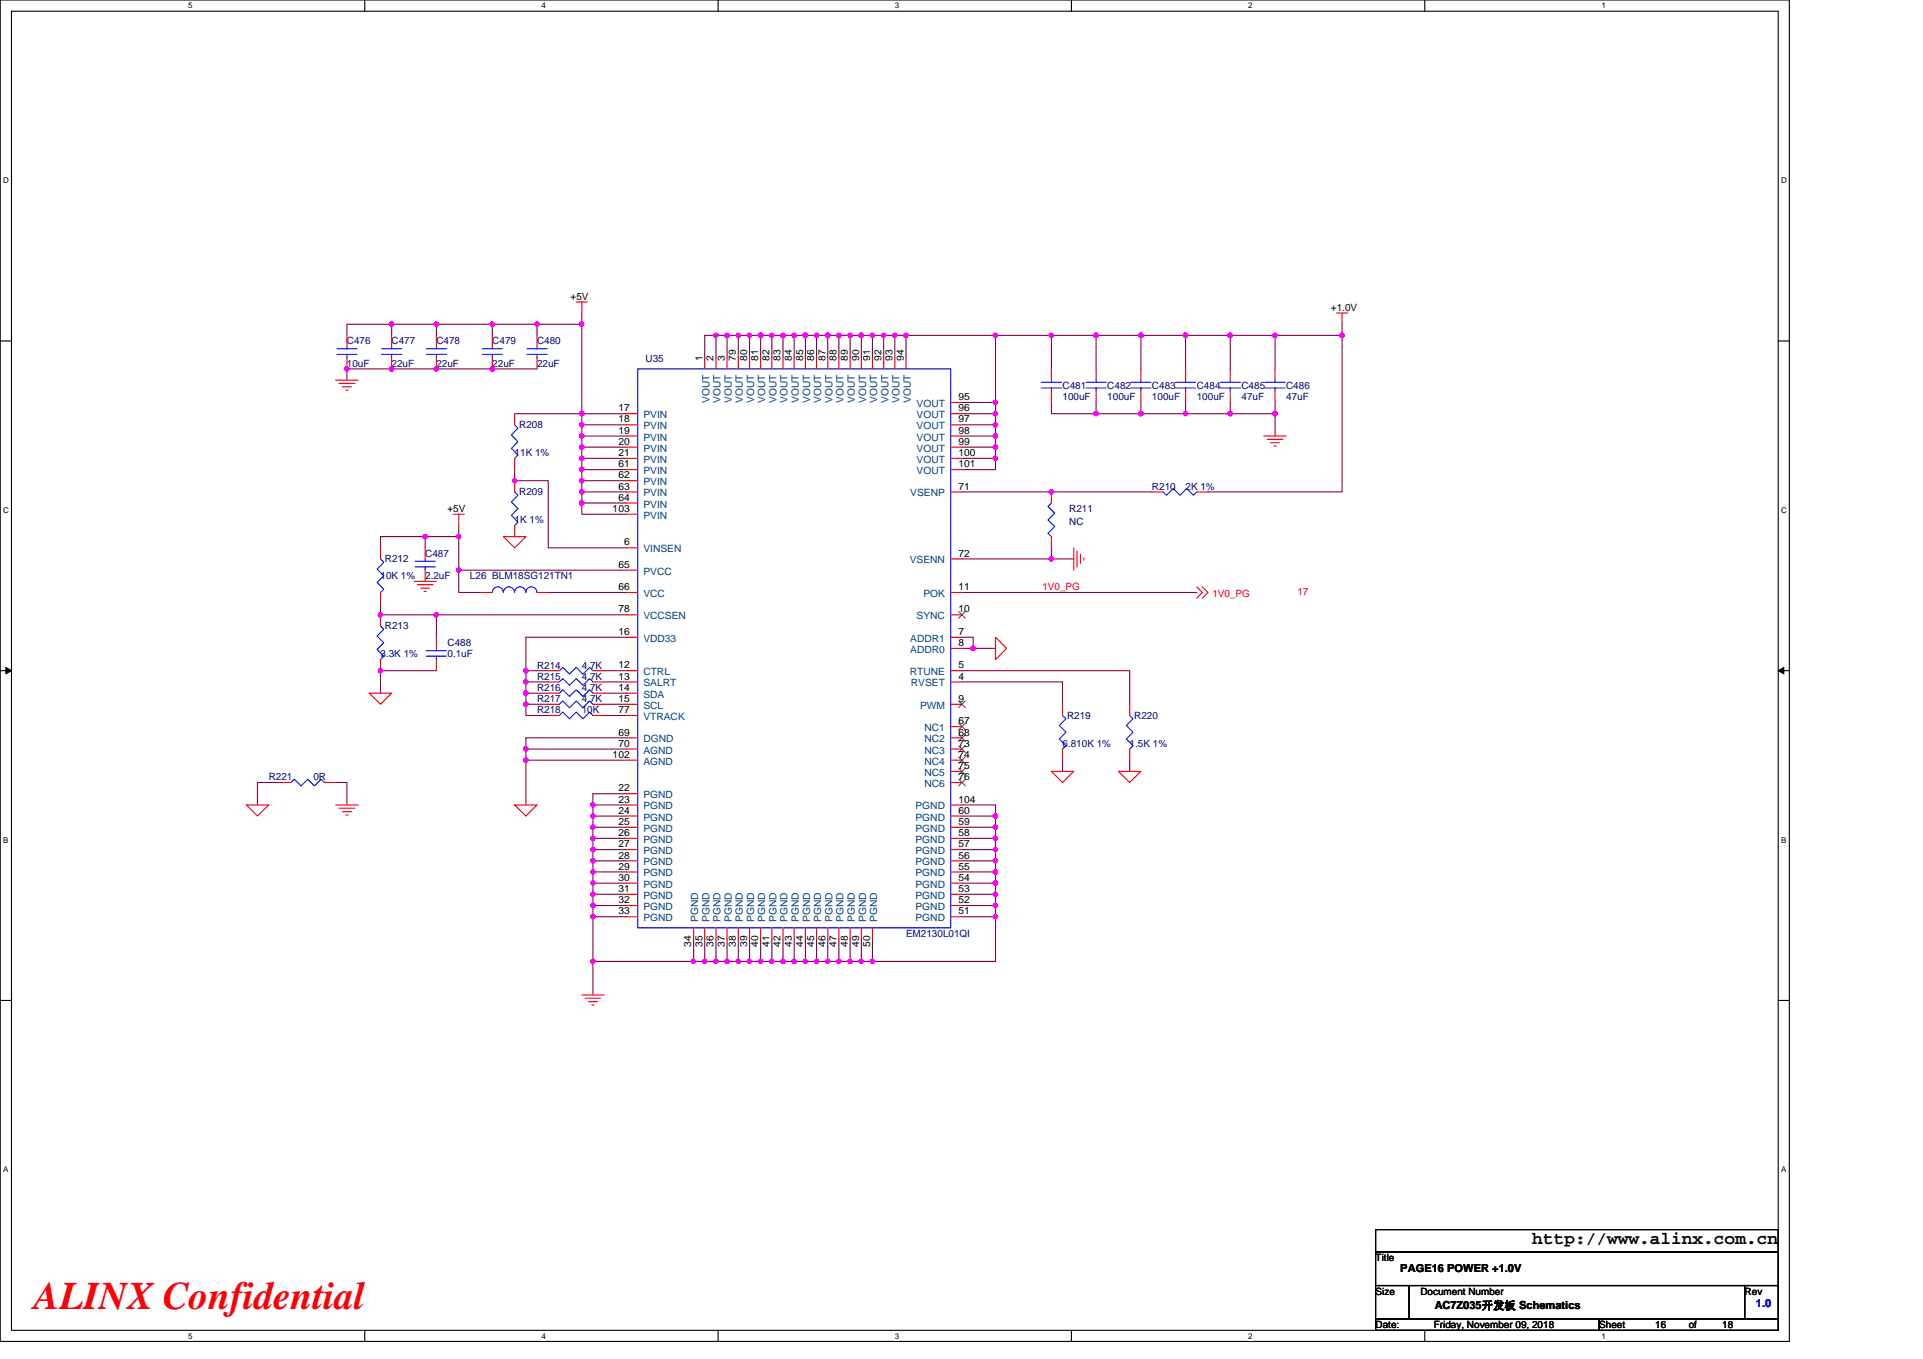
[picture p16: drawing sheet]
<svg xmlns="http://www.w3.org/2000/svg" width="297mm" height="210mm" viewBox="0 0 297 210" stroke-linecap="round" stroke-linejoin="round" font-family="sans-serif">
<defs><g id="words">
<text font-size="6" fill="#f00" x="5.2" y="202.3">ALINX Confidential</text>
<text font-size="2.8" x="236.7" y="192.3">http://www.alinx.com.cn</text>
<g font-size="1.7">
<text x="216.3" y="196.6">PAGE16 POWER +1.0V</text>
<text x="221.7" y="202.3">AC7Z035开发板 Schematics</text>
</g>
<text font-size="1.7" fill="#00f" x="271.2" y="202">1.0</text>
<g font-size="1.5">
<text x="88.1" y="46.3">+5V</text>
<text x="205.6" y="48">+1.0V</text>
<text x="108.5" y="55.8" transform="rotate(-90 108.5 55.8)">1</text>
<text x="110.2" y="55.8" transform="rotate(-90 110.2 55.8)">2</text>
<text x="111.9" y="55.8" transform="rotate(-90 111.9 55.8)">3</text>
<text x="113.7" y="55.8" transform="rotate(-90 113.7 55.8)">79</text>
<text x="115.4" y="55.8" transform="rotate(-90 115.4 55.8)">80</text>
<text x="117.1" y="55.8" transform="rotate(-90 117.1 55.8)">81</text>
<text x="118.9" y="55.8" transform="rotate(-90 118.9 55.8)">82</text>
<text x="120.6" y="55.8" transform="rotate(-90 120.6 55.8)">83</text>
<text x="122.3" y="55.8" transform="rotate(-90 122.3 55.8)">84</text>
<text x="124.1" y="55.8" transform="rotate(-90 124.1 55.8)">85</text>
<text x="125.8" y="55.8" transform="rotate(-90 125.8 55.8)">86</text>
<text x="127.5" y="55.8" transform="rotate(-90 127.5 55.8)">87</text>
<text x="129.2" y="55.8" transform="rotate(-90 129.2 55.8)">88</text>
<text x="131" y="55.8" transform="rotate(-90 131 55.8)">89</text>
<text x="132.7" y="55.8" transform="rotate(-90 132.7 55.8)">90</text>
<text x="134.4" y="55.8" transform="rotate(-90 134.4 55.8)">91</text>
<text x="136.1" y="55.8" transform="rotate(-90 136.1 55.8)">92</text>
<text x="137.9" y="55.8" transform="rotate(-90 137.9 55.8)">93</text>
<text x="139.6" y="55.8" transform="rotate(-90 139.6 55.8)">94</text>
<text x="95.5" y="63.6">17</text>
<text x="95.5" y="65.3">18</text>
<text x="148.1" y="61.8">95</text>
<text x="148.1" y="63.6">96</text>
<text x="148.1" y="65.3">97</text>
<text x="95.5" y="67">19</text>
<text x="95.5" y="68.7">20</text>
<text x="95.5" y="70.5">21</text>
<text x="148.1" y="67">98</text>
<text x="148.1" y="68.7">99</text>
<text x="148.1" y="70.5">100</text>
<text x="95.5" y="72.2">61</text>
<text x="95.5" y="73.9">62</text>
<text x="95.5" y="75.6">63</text>
<text x="95.5" y="77.4">64</text>
<text x="148.1" y="75.6">71</text>
<text x="148.1" y="72.2">101</text>
<text x="69.1" y="79.1">+5V</text>
<text x="94.6" y="79.1">103</text>
<text x="95.5" y="87.7">65</text>
<text x="96.4" y="84.3">6</text>
<text x="148.1" y="86">72</text>
<text x="95.5" y="91.2">66</text>
<text x="95.5" y="94.6">78</text>
<text x="148.1" y="94.6">10</text>
<text x="148.1" y="91.2">11</text>
<text x="95.5" y="98.1">16</text>
<text x="148.1" y="98.1">7</text>
<text x="148.1" y="99.8">8</text>
<text x="95.5" y="103.3">12</text>
<text x="95.5" y="105">13</text>
<text x="95.5" y="106.7">14</text>
<text x="148.1" y="103.3">5</text>
<text x="148.1" y="105">4</text>
<text x="95.5" y="108.5">15</text>
<text x="95.5" y="113.6">69</text>
<text x="95.5" y="110.2">77</text>
<text x="148.1" y="108.5">9</text>
<text x="148.1" y="111.9">67</text>
<text x="148.1" y="113.6">68</text>
<text x="94.6" y="117.1">102</text>
<text x="95.5" y="115.4">70</text>
<text x="148.1" y="115.4">73</text>
<text x="148.1" y="117.1">74</text>
<text x="148.1" y="118.8">75</text>
<text x="95.5" y="122.3">22</text>
<text x="95.5" y="124">23</text>
<text x="95.5" y="125.7">24</text>
<text x="148.1" y="125.7">60</text>
<text x="148.1" y="124">104</text>
<text x="148.1" y="120.5">76</text>
<text x="95.5" y="127.5">25</text>
<text x="95.5" y="129.2">26</text>
<text x="95.5" y="130.9">27</text>
<text x="148.1" y="130.9">57</text>
<text x="148.1" y="129.2">58</text>
<text x="148.1" y="127.5">59</text>
<text x="95.5" y="132.7">28</text>
<text x="95.5" y="134.4">29</text>
<text x="95.5" y="136.1">30</text>
<text x="95.5" y="137.8">31</text>
<text x="148.1" y="137.8">53</text>
<text x="148.1" y="136.1">54</text>
<text x="148.1" y="134.4">55</text>
<text x="148.1" y="132.7">56</text>
<text x="95.5" y="139.6">32</text>
<text x="95.5" y="141.3">33</text>
<text x="148.1" y="141.3">51</text>
<text x="148.1" y="139.6">52</text>
<text x="106.8" y="146.3" transform="rotate(-90 106.8 146.3)">34</text>
<text x="108.5" y="146.3" transform="rotate(-90 108.5 146.3)">35</text>
<text x="110.2" y="146.3" transform="rotate(-90 110.2 146.3)">36</text>
<text x="111.9" y="146.3" transform="rotate(-90 111.9 146.3)">37</text>
<text x="113.7" y="146.3" transform="rotate(-90 113.7 146.3)">38</text>
<text x="115.4" y="146.3" transform="rotate(-90 115.4 146.3)">39</text>
<text x="117.1" y="146.3" transform="rotate(-90 117.1 146.3)">40</text>
<text x="118.9" y="146.3" transform="rotate(-90 118.9 146.3)">41</text>
<text x="120.6" y="146.3" transform="rotate(-90 120.6 146.3)">42</text>
<text x="122.3" y="146.3" transform="rotate(-90 122.3 146.3)">43</text>
<text x="124.1" y="146.3" transform="rotate(-90 124.1 146.3)">44</text>
<text x="125.8" y="146.3" transform="rotate(-90 125.8 146.3)">45</text>
<text x="127.5" y="146.3" transform="rotate(-90 127.5 146.3)">46</text>
<text x="129.2" y="146.3" transform="rotate(-90 129.2 146.3)">47</text>
<text x="131" y="146.3" transform="rotate(-90 131 146.3)">48</text>
<text x="132.7" y="146.3" transform="rotate(-90 132.7 146.3)">49</text>
<text x="134.4" y="146.3" transform="rotate(-90 134.4 146.3)">50</text>
<text x="212.5" y="194.9">Title</text>
<text x="212.5" y="200">Size</text>
<text x="219.4" y="200">Document Number</text>
<text x="269.5" y="200">Rev</text>
<text x="212.5" y="205.2">Date:</text>
<text x="221.5" y="205.2">Friday, November 09, 2018</text>
<text x="247" y="205.2">Sheet</text>
<text x="255.7" y="205.2">16</text>
<text x="260.9" y="205.2">of</text>
<text x="266" y="205.2">18</text>
</g>
<g font-size="1.5" fill="#000080">
<text x="53.6" y="53.2">C476</text>
<text x="60.5" y="53.2">C477</text>
<text x="67.4" y="53.2">C478</text>
<text x="76" y="53.2">C479</text>
<text x="82.9" y="53.2">C480</text>
<text x="53.6" y="56.7">10uF</text>
<text x="60.5" y="56.7">22uF</text>
<text x="67.4" y="56.7">22uF</text>
<text x="76" y="56.7">22uF</text>
<text x="82.9" y="56.7">22uF</text>
<text x="99.7" y="56">U35</text>
<text x="164.1" y="60.1">C481</text>
<text x="164.1" y="61.8">100uF</text>
<text x="171" y="60.1">C482</text>
<text x="171" y="61.8">100uF</text>
<text x="177.9" y="60.1">C483</text>
<text x="177.9" y="61.8">100uF</text>
<text x="184.9" y="60.1">C484</text>
<text x="184.9" y="61.8">100uF</text>
<text x="191.8" y="60.1">C485</text>
<text x="191.8" y="61.8">47uF</text>
<text x="198.7" y="60.1">C486</text>
<text x="198.7" y="61.8">47uF</text>
<text x="79.5" y="70.5">11K 1%</text>
<text x="80.2" y="66.2">R208</text>
<text x="80.2" y="76.5">R209</text>
<text x="177.9" y="75.7">R210</text>
<text x="183.1" y="75.7">2K 1%</text>
<text x="79.5" y="80.9">1K 1%</text>
<text x="165.2" y="79.1">R211</text>
<text x="165.2" y="81.2">NC</text>
<text x="58.8" y="89.5">10K 1%</text>
<text x="59.5" y="86.9">R212</text>
<text x="65.7" y="86">C487</text>
<text x="65.7" y="89.5">2.2uF</text>
<text x="72.6" y="89.5">L26 BLM18SG121TN1</text>
<text x="58.8" y="101.6">3.3K 1%</text>
<text x="59.5" y="97.3">R213</text>
<text x="69.1" y="99.9">C488</text>
<text x="69.1" y="101.6">0.1uF</text>
<text x="82.9" y="105">R215</text>
<text x="82.9" y="103.3">R214</text>
<text x="82.9" y="106.8">R216</text>
<text x="89.9" y="105">4.7K</text>
<text x="89.9" y="103.3">4.7K</text>
<text x="89.9" y="106.8">4.7K</text>
<text x="82.9" y="108.5">R217</text>
<text x="82.9" y="110.2">R218</text>
<text x="89.9" y="108.5">4.7K</text>
<text x="89.9" y="110.2">10K</text>
<text x="164.8" y="111.1">R219</text>
<text x="175.2" y="111.1">R220</text>
<text x="164.1" y="115.4">6.810K 1%</text>
<text x="174.5" y="115.4">1.5K 1%</text>
<text x="41.5" y="120.6">R221</text>
<text x="48.4" y="120.6">0R</text>
<text x="140" y="144.8">EM2130L01QI</text>
</g>
<g font-size="1.5" fill="#004080">
<text x="99.4" y="64.6">PVIN</text>
<text x="109.6" y="62.3" transform="rotate(-90 109.6 62.3)">VOUT</text>
<text x="111.3" y="62.3" transform="rotate(-90 111.3 62.3)">VOUT</text>
<text x="113" y="62.3" transform="rotate(-90 113 62.3)">VOUT</text>
<text x="114.8" y="62.3" transform="rotate(-90 114.8 62.3)">VOUT</text>
<text x="116.5" y="62.3" transform="rotate(-90 116.5 62.3)">VOUT</text>
<text x="118.2" y="62.3" transform="rotate(-90 118.2 62.3)">VOUT</text>
<text x="119.9" y="62.3" transform="rotate(-90 119.9 62.3)">VOUT</text>
<text x="121.7" y="62.3" transform="rotate(-90 121.7 62.3)">VOUT</text>
<text x="123.4" y="62.3" transform="rotate(-90 123.4 62.3)">VOUT</text>
<text x="125.1" y="62.3" transform="rotate(-90 125.1 62.3)">VOUT</text>
<text x="126.8" y="62.3" transform="rotate(-90 126.8 62.3)">VOUT</text>
<text x="128.6" y="62.3" transform="rotate(-90 128.6 62.3)">VOUT</text>
<text x="130.3" y="62.3" transform="rotate(-90 130.3 62.3)">VOUT</text>
<text x="132" y="62.3" transform="rotate(-90 132 62.3)">VOUT</text>
<text x="133.8" y="62.3" transform="rotate(-90 133.8 62.3)">VOUT</text>
<text x="135.5" y="62.3" transform="rotate(-90 135.5 62.3)">VOUT</text>
<text x="137.2" y="62.3" transform="rotate(-90 137.2 62.3)">VOUT</text>
<text x="138.9" y="62.3" transform="rotate(-90 138.9 62.3)">VOUT</text>
<text x="140.7" y="62.3" transform="rotate(-90 140.7 62.3)">VOUT</text>
<text x="141.6" y="62.9">VOUT</text>
<text x="141.6" y="64.6">VOUT</text>
<text x="99.4" y="66.3">PVIN</text>
<text x="99.4" y="68.1">PVIN</text>
<text x="99.4" y="69.8">PVIN</text>
<text x="99.4" y="71.5">PVIN</text>
<text x="141.6" y="66.3">VOUT</text>
<text x="141.6" y="68.1">VOUT</text>
<text x="141.6" y="69.8">VOUT</text>
<text x="141.6" y="71.5">VOUT</text>
<text x="99.4" y="73.3">PVIN</text>
<text x="99.4" y="75">PVIN</text>
<text x="99.4" y="76.7">PVIN</text>
<text x="140.6" y="76.7">VSENP</text>
<text x="141.6" y="73.3">VOUT</text>
<text x="99.4" y="78.4">PVIN</text>
<text x="99.4" y="80.2">PVIN</text>
<text x="99.4" y="85.3">VINSEN</text>
<text x="99.4" y="88.8">PVCC</text>
<text x="140.5" y="87.1">VSENN</text>
<text x="99.4" y="92.2">VCC</text>
<text x="99.4" y="95.7">VCCSEN</text>
<text x="141.6" y="95.7">SYNC</text>
<text x="142.6" y="92.2">POK</text>
<text x="99.4" y="99.2">VDD33</text>
<text x="140.6" y="99.2">ADDR1</text>
<text x="140.6" y="100.9">ADDR0</text>
<text x="99.4" y="104.3">CTRL</text>
<text x="99.4" y="106.1">SALRT</text>
<text x="99.4" y="107.8">SDA</text>
<text x="140.5" y="104.3">RTUNE</text>
<text x="140.7" y="106.1">RVSET</text>
<text x="99.4" y="109.5">SCL</text>
<text x="99.4" y="111.3">VTRACK</text>
<text x="142.1" y="109.5">PWM</text>
<text x="142.8" y="113">NC1</text>
<text x="99.4" y="114.7">DGND</text>
<text x="99.4" y="116.4">AGND</text>
<text x="99.4" y="118.2">AGND</text>
<text x="142.8" y="114.7">NC2</text>
<text x="142.8" y="116.4">NC3</text>
<text x="142.8" y="118.2">NC4</text>
<text x="142.8" y="119.9">NC5</text>
<text x="99.4" y="123.3">PGND</text>
<text x="99.4" y="125.1">PGND</text>
<text x="141.4" y="125.1">PGND</text>
<text x="142.8" y="121.6">NC6</text>
<text x="99.4" y="126.8">PGND</text>
<text x="99.4" y="128.5">PGND</text>
<text x="99.4" y="130.2">PGND</text>
<text x="99.4" y="132">PGND</text>
<text x="141.4" y="132">PGND</text>
<text x="141.4" y="130.2">PGND</text>
<text x="141.4" y="128.5">PGND</text>
<text x="141.4" y="126.8">PGND</text>
<text x="99.4" y="133.7">PGND</text>
<text x="99.4" y="135.4">PGND</text>
<text x="99.4" y="137.2">PGND</text>
<text x="141.4" y="137.2">PGND</text>
<text x="141.4" y="135.4">PGND</text>
<text x="141.4" y="133.7">PGND</text>
<text x="99.4" y="138.9">PGND</text>
<text x="99.4" y="140.6">PGND</text>
<text x="99.4" y="142.3">PGND</text>
<text x="107.9" y="142.5" transform="rotate(-90 107.9 142.5)">PGND</text>
<text x="109.6" y="142.5" transform="rotate(-90 109.6 142.5)">PGND</text>
<text x="111.3" y="142.5" transform="rotate(-90 111.3 142.5)">PGND</text>
<text x="113" y="142.5" transform="rotate(-90 113 142.5)">PGND</text>
<text x="114.8" y="142.5" transform="rotate(-90 114.8 142.5)">PGND</text>
<text x="116.5" y="142.5" transform="rotate(-90 116.5 142.5)">PGND</text>
<text x="118.2" y="142.5" transform="rotate(-90 118.2 142.5)">PGND</text>
<text x="119.9" y="142.5" transform="rotate(-90 119.9 142.5)">PGND</text>
<text x="121.7" y="142.5" transform="rotate(-90 121.7 142.5)">PGND</text>
<text x="123.4" y="142.5" transform="rotate(-90 123.4 142.5)">PGND</text>
<text x="125.1" y="142.5" transform="rotate(-90 125.1 142.5)">PGND</text>
<text x="126.8" y="142.5" transform="rotate(-90 126.8 142.5)">PGND</text>
<text x="128.6" y="142.5" transform="rotate(-90 128.6 142.5)">PGND</text>
<text x="130.3" y="142.5" transform="rotate(-90 130.3 142.5)">PGND</text>
<text x="132" y="142.5" transform="rotate(-90 132 142.5)">PGND</text>
<text x="133.8" y="142.5" transform="rotate(-90 133.8 142.5)">PGND</text>
<text x="135.5" y="142.5" transform="rotate(-90 135.5 142.5)">PGND</text>
<text x="141.4" y="142.3">PGND</text>
<text x="141.4" y="140.6">PGND</text>
<text x="141.4" y="138.9">PGND</text>
</g>
<g font-size="1.5" fill="#f00">
<text x="161" y="91.2">1V0_PG</text>
<text x="187.3" y="92.3">1V0_PG</text>
<text x="200.4" y="91.9">17</text>
</g>
<g font-size="1.2">
<text x="29.1" y="1.3">5</text>
<text x="83.6" y="1.3">4</text>
<text x="138.2" y="1.3">3</text>
<text x="192.8" y="1.3">2</text>
<text x="247.4" y="1.3">1</text>
<text x=".5" y="28.3">D</text>
<text x="275.1" y="28.3">D</text>
<text x=".5" y="79.2">C</text>
<text x="275.1" y="79.2">C</text>
<text x=".5" y="130.2">B</text>
<text x="275.1" y="130.2">B</text>
<text x=".5" y="181.1">A</text>
<text x="275.1" y="181.1">A</text>
<text x="29.1" y="206.8">5</text>
<text x="83.6" y="206.8">4</text>
<text x="138.2" y="206.8">3</text>
<text x="192.8" y="206.8">2</text>
<text x="247.4" y="206.8">1</text>
</g>
</g></defs>
<path d="M0 0h276.4v207.3h-276.4zM1.8 1.7h272.9v203.8h-272.9z" fill="none" stroke="#000" stroke-width=".17"/>
<g fill="#fff">
<path d="M29.1 .2h.6v1.4h-.6z"/>
<path d="M29.1 205.7h.6v1.4h-.6z"/>
</g>
<path d="M56.3 0v1.7M56.3 205.5v1.8" fill="none" stroke="#000" stroke-width=".17"/>
<g fill="#fff">
<path d="M83.6 .2h.7v1.4h-.7z"/>
<path d="M83.6 205.7h.7v1.4h-.7z"/>
</g>
<path d="M110.9 0v1.7M110.9 205.5v1.8" fill="none" stroke="#000" stroke-width=".17"/>
<g fill="#fff">
<path d="M138.2 .2h.7v1.4h-.7z"/>
<path d="M138.2 205.7h.7v1.4h-.7z"/>
</g>
<path d="M165.5 0v1.7M165.5 205.5v1.8" fill="none" stroke="#000" stroke-width=".17"/>
<g fill="#fff">
<path d="M192.8 .2h.6v1.4h-.6z"/>
<path d="M192.8 205.7h.6v1.4h-.6z"/>
</g>
<path d="M220.1 0v1.7M220.1 205.5v1.8" fill="none" stroke="#000" stroke-width=".17"/>
<g fill="#fff">
<path d="M247.4 .2h.6v1.4h-.6z"/>
<path d="M247.4 205.7h.6v1.4h-.6z"/>
<path d="M.5 27.2h.8v1.4h-.8z"/>
<path d="M275.1 27.2h.9v1.4h-.9z"/>
<path d="M.5 78.1h.8v1.4h-.8z"/>
<path d="M275.1 78.1h.9v1.4h-.9z"/>
</g>
<path d="M0 52.7h1.8M274.7 52.7h1.7" fill="none" stroke="#000" stroke-width=".17"/>
<g fill="#fff">
<path d="M.5 129.1h.8v1.4h-.8z"/>
<path d="M275.1 129.1h.8v1.4h-.8z"/>
</g>
<path d="M0 103.6h1.8M274.7 103.6h1.7" fill="none" stroke="#000" stroke-width=".17"/>
<path d="M.9 103.1l.9 .5-.9 .5zM274.7 103.6l.8-.5v1z" fill="#000" stroke="#000" stroke-width=".15"/>
<g fill="#fff">
<path d="M.5 180h.8v1.4h-.8z"/>
<path d="M275.1 180h.8v1.4h-.8z"/>
</g>
<path d="M0 154.6h1.8M274.7 154.6h1.7M212.5 190h62.2v3.5h-62.2zM212.5 193.5h62.2v5.1h-62.2zM212.5 198.6h5.2v5.2h-5.2zM217.7 198.6h51.8v5.2h-51.8zM269.5 198.6h5.2v5.2h-5.2zM212.5 203.8h34.5v1.7h-34.5zM247 203.8h27.7v1.7h-27.7z" fill="none" stroke="#000" stroke-width=".17"/>
<g fill="none" stroke="#800040" stroke-width=".17">
<path d="M60.5 50.1h6.9v1.7M60.5 50.1v1.7M60.5 50.1h-6.9v1.7M67.4 50.1h8.6M76 50.1v1.7M76 50.1h6.9M82.9 50.1v1.7M82.9 57h-29.3v1.7M82.9 50.1h7M89.9 50.1v13.8M89.9 48.4v1.7M110.6 51.8h-1.7v3.5"/>
<path d="M110.6 51.8v3.5M110.6 51.8h1.7M112.3 51.8h1.7M112.3 51.8v3.5M114 51.8v3.5M114 51.8h1.8M115.8 51.8h1.7M115.8 51.8v3.5M117.5 51.8v3.5M117.5 51.8h1.7M119.2 51.8h1.7M119.2 51.8v3.5"/>
<path d="M120.9 51.8v3.5M120.9 51.8h1.8M122.7 51.8h1.7M122.7 51.8v3.5M124.4 51.8v3.5M124.4 51.8h1.7M126.1 51.8h1.8M126.1 51.8v3.5M127.9 51.8h1.7M127.9 51.8v3.5M129.6 51.8h1.7M129.6 51.8v3.5"/>
<path d="M131.3 51.8v3.5M131.3 51.8h1.8M133.1 51.8h1.7M133.1 51.8v3.5M134.8 51.8v3.5M134.8 51.8h1.7M136.5 51.8h1.7M136.5 51.8v3.5M138.2 51.8v3.5M138.2 51.8h1.8M140 51.8h13.8M140 51.8v3.5"/>
<path d="M153.8 51.8v10.4M153.8 51.8h8.6M162.4 51.8h6.9M162.4 51.8v5.2M169.3 51.8h6.9v5.2M169.3 51.8v5.2M176.2 51.8h6.9v5.2M183.1 51.8h6.9v5.2M190 51.8h7M197 51.8h10.3M197 51.8v5.2M207.3 51.8v24.2h-20.7"/>
<path d="M207.3 50.1v1.7M79.5 72.6v1.7h5.2v10.3h12.1M79.5 63.9h10.4M89.9 63.9h6.9M89.9 65.6h6.9M89.9 65.6v1.8h6.9M89.9 67.4v1.7h6.9M89.9 69.1v1.7h6.9M89.9 70.8v1.8h6.9M89.9 74.3h6.9M89.9 74.3v1.7h6.9M89.9 77.7h6.9"/>
<path d="M89.9 77.7v1.8h6.9M89.9 63.9v1.7M89.9 72.6v1.7M89.9 76v1.7M148.6 70.8h5.2M148.6 69.1h5.2M148.6 67.4h5.2M148.6 65.6h5.2M148.6 63.9h5.2M148.6 62.2h5.2M148.6 76h29.3M153.8 70.8v1.8h-5.2"/>
<path d="M153.8 69.1v1.7M153.8 67.4v1.7M153.8 65.6v1.8M153.8 62.2v1.7M153.8 63.9v1.7M162.4 62.2v1.7h6.9M169.3 63.9h6.9M169.3 62.2v1.7M176.2 63.9h6.9M176.2 62.2v1.7M183.1 63.9h6.9M183.1 62.2v1.7"/>
<path d="M190 63.9h7M190 62.2v1.7M197 63.9v3.5M197 62.2v1.7M58.8 93.3v1.7h8.6M65.7 82.9h5.2M65.7 82.9h-6.9v1.7M65.7 82.9v1.7M67.4 95v3.5M67.4 95h29.4M70.9 88.1v3.4h3.4M70.9 82.9v5.2"/>
<path d="M70.9 81.2v1.7M70.9 88.1h25.9M84.7 91.5h12.1M96.8 98.5h-15.6v5.1M148.6 98.5h1.7v1.7M148.6 86.4h13.8M148.6 91.5h36.3M162.4 84.6v1.8M162.4 86.4h3.5M67.4 103.6h-8.6v3.5M81.2 108.8v1.8h3.5M81.2 103.6h3.5"/>
<path d="M81.2 105.4v1.7h3.5M81.2 107.1v1.7h3.5M81.2 117.5v6.9M81.2 115.7v1.8M81.2 115.7h15.6M81.2 117.5h15.6M81.2 103.6v1.8h3.5M93.3 110.6h3.5M93.3 103.6h3.5M93.3 105.4h3.5M93.3 107.1h3.5M93.3 108.8h3.5"/>
<path d="M96.8 114h-15.6v1.7M148.6 103.6h25.9v5.2M148.6 105.4h15.5v3.4M148.6 100.2h1.7M150.3 100.2h3.5M164.1 117.5v1.7M174.5 117.5v1.7M43.2 120.9h-3.4v3.5M51.9 120.9h1.7v3.5M91.6 124.4v1.7M91.6 126.1v1.7M91.6 127.8v1.7"/>
<path d="M91.6 129.5v1.8M91.6 131.3v1.7M91.6 133v1.7M91.6 134.7v1.8M91.6 136.5v1.7M91.6 138.2v1.7M91.6 139.9v1.7M91.6 124.4h5.2M91.6 126.1h5.2M91.6 127.8h5.2M91.6 129.5h5.2M91.6 131.3h5.2"/>
<path d="M91.6 133h5.2M91.6 134.7h5.2M91.6 136.5h5.2M91.6 138.2h5.2M91.6 139.9h5.2M96.8 122.6h-5.2v1.8M148.6 124.4h5.2v1.7M148.6 139.9h5.2M148.6 138.2h5.2M148.6 136.5h5.2M148.6 134.7h5.2M148.6 133h5.2"/>
<path d="M148.6 131.3h5.2M148.6 129.5h5.2M148.6 127.8h5.2M148.6 126.1h5.2M153.8 127.8v1.7M153.8 138.2v1.7M153.8 136.5v1.7M153.8 134.7v1.8M153.8 133v1.7M153.8 129.5v1.8M153.8 126.1v1.7M153.8 139.9v1.7"/>
<path d="M153.8 131.3v1.7M91.6 148.5v5.2M91.6 141.6v6.9M91.6 148.5h15.5M91.6 141.6h5.2M107.1 145.1v3.4M107.1 148.5h1.8M108.9 145.1v3.4M108.9 148.5h1.7M110.6 145.1v3.4M110.6 148.5h1.7M112.3 145.1v3.4"/>
<path d="M112.3 148.5h1.7M114 145.1v3.4M114 148.5h1.8M115.8 148.5h1.7M115.8 145.1v3.4M117.5 145.1v3.4M117.5 148.5h1.7M119.2 148.5h1.7M119.2 145.1v3.4M120.9 148.5h3.5M120.9 145.1v3.4M122.7 145.1v3.4"/>
<path d="M124.4 145.1v3.4M124.4 148.5h1.7M126.1 145.1v3.4M126.1 148.5h1.8M127.9 145.1v3.4M127.9 148.5h1.7M129.6 145.1v3.4M129.6 148.5h1.7M131.3 145.1v3.4M131.3 148.5h1.8M133.1 148.5h1.7M133.1 145.1v3.4"/>
<path d="M134.8 145.1v3.4M148.6 141.6h5.2M153.8 141.6v6.9h-19"/>
</g>
<g fill="#f0f" stroke="#f0f" stroke-width=".17">
<circle cx="133" cy="148.5" r=".33"/>
<circle cx="122.7" cy="148.5" r=".33"/>
<circle cx="126.1" cy="148.5" r=".33"/>
<circle cx="91.6" cy="124.4" r=".34"/>
<circle cx="91.6" cy="126.1" r=".34"/>
<circle cx="91.6" cy="127.8" r=".34"/>
<circle cx="91.6" cy="129.5" r=".34"/>
<circle cx="91.6" cy="131.3" r=".33"/>
<circle cx="91.6" cy="133" r=".34"/>
<circle cx="91.6" cy="134.7" r=".34"/>
<circle cx="91.6" cy="136.4" r=".34"/>
<circle cx="91.6" cy="138.2" r=".34"/>
<circle cx="91.6" cy="139.9" r=".33"/>
<circle cx="153.8" cy="127.8" r=".34"/>
<circle cx="134.8" cy="148.5" r=".33"/>
<circle cx="153.8" cy="141.6" r=".34"/>
<circle cx="153.8" cy="138.2" r=".34"/>
<circle cx="153.8" cy="136.4" r=".34"/>
<circle cx="153.8" cy="134.7" r=".34"/>
<circle cx="153.8" cy="133" r=".34"/>
<circle cx="153.8" cy="129.5" r=".34"/>
<circle cx="153.8" cy="126.1" r=".34"/>
<circle cx="81.2" cy="117.5" r=".34"/>
<circle cx="196.9" cy="63.9" r=".34"/>
<circle cx="153.8" cy="70.8" r=".33"/>
<circle cx="153.8" cy="69.1" r=".34"/>
<circle cx="153.8" cy="67.3" r=".34"/>
<circle cx="153.8" cy="65.6" r=".34"/>
<circle cx="153.8" cy="62.2" r=".33"/>
<circle cx="136.5" cy="51.8" r=".34"/>
<circle cx="134.8" cy="51.8" r=".34"/>
<circle cx="133" cy="51.8" r=".34"/>
<circle cx="131.3" cy="51.8" r=".34"/>
<circle cx="127.8" cy="51.8" r=".34"/>
<circle cx="126.1" cy="51.8" r=".34"/>
<circle cx="124.4" cy="51.8" r=".34"/>
<circle cx="122.7" cy="51.8" r=".34"/>
<circle cx="119.2" cy="51.8" r=".34"/>
<circle cx="117.5" cy="51.8" r=".34"/>
<circle cx="115.8" cy="51.8" r=".34"/>
<circle cx="114" cy="51.8" r=".34"/>
<circle cx="112.3" cy="51.8" r=".34"/>
<circle cx="110.6" cy="51.8" r=".34"/>
<circle cx="176.2" cy="51.8" r=".34"/>
<circle cx="169.3" cy="51.8" r=".34"/>
<circle cx="183.1" cy="51.8" r=".34"/>
<circle cx="190" cy="51.8" r=".34"/>
<circle cx="196.9" cy="51.8" r=".34"/>
<circle cx="207.3" cy="51.8" r=".34"/>
<circle cx="190" cy="63.9" r=".34"/>
<circle cx="89.8" cy="63.9" r=".34"/>
<circle cx="89.8" cy="65.6" r=".34"/>
<circle cx="89.8" cy="50.1" r=".34"/>
<circle cx="89.8" cy="69.1" r=".34"/>
<circle cx="89.8" cy="67.3" r=".34"/>
<circle cx="89.8" cy="72.5" r=".34"/>
<circle cx="89.9" cy="70.8" r=".33"/>
<circle cx="89.8" cy="74.3" r=".34"/>
<circle cx="89.8" cy="76" r=".34"/>
<circle cx="89.8" cy="77.7" r=".34"/>
<circle cx="79.5" cy="74.3" r=".34"/>
<circle cx="70.8" cy="88.1" r=".33"/>
<circle cx="58.8" cy="95" r=".34"/>
<circle cx="67.4" cy="95" r=".34"/>
<circle cx="58.8" cy="103.6" r=".34"/>
<circle cx="67.4" cy="50.1" r=".34"/>
<circle cx="76" cy="57" r=".34"/>
<circle cx="67.4" cy="57" r=".34"/>
<circle cx="60.5" cy="57" r=".34"/>
<circle cx="70.8" cy="82.9" r=".34"/>
<circle cx="65.7" cy="82.9" r=".34"/>
<circle cx="81.2" cy="103.6" r=".34"/>
<circle cx="81.2" cy="105.4" r=".33"/>
<circle cx="81.2" cy="107.1" r=".34"/>
<circle cx="81.2" cy="115.7" r=".34"/>
<circle cx="153.8" cy="63.9" r=".34"/>
<circle cx="138.2" cy="51.8" r=".34"/>
<circle cx="119.2" cy="148.5" r=".33"/>
<circle cx="117.5" cy="148.5" r=".33"/>
<circle cx="115.8" cy="148.5" r=".33"/>
<circle cx="91.6" cy="141.6" r=".34"/>
<circle cx="131.3" cy="148.5" r=".33"/>
<circle cx="110.6" cy="148.5" r=".33"/>
<circle cx="127.8" cy="148.5" r=".33"/>
<circle cx="108.9" cy="148.5" r=".33"/>
<circle cx="107.1" cy="148.5" r=".33"/>
<circle cx="91.6" cy="148.5" r=".33"/>
<circle cx="153.8" cy="139.9" r=".33"/>
<circle cx="153.8" cy="51.8" r=".34"/>
<circle cx="114" cy="148.5" r=".33"/>
<circle cx="112.3" cy="148.5" r=".33"/>
<circle cx="129.6" cy="51.8" r=".34"/>
<circle cx="153.8" cy="131.3" r=".33"/>
<circle cx="129.6" cy="148.5" r=".33"/>
<circle cx="120.9" cy="51.8" r=".34"/>
<circle cx="124.4" cy="148.5" r=".33"/>
<circle cx="120.9" cy="148.5" r=".33"/>
<circle cx="176.2" cy="63.9" r=".34"/>
<circle cx="169.3" cy="63.9" r=".34"/>
<circle cx="183.1" cy="63.9" r=".34"/>
<circle cx="162.4" cy="51.8" r=".34"/>
<circle cx="139.9" cy="51.8" r=".34"/>
<circle cx="162.4" cy="76" r=".34"/>
<circle cx="81.2" cy="108.8" r=".34"/>
<circle cx="150.3" cy="100.2" r=".34"/>
<circle cx="162.4" cy="86.4" r=".34"/>
<circle cx="82.9" cy="50.1" r=".34"/>
<circle cx="76" cy="50.1" r=".34"/>
<circle cx="53.6" cy="57" r=".34"/>
<circle cx="60.5" cy="50.1" r=".34"/>
</g>
<g fill="none" stroke="#f00" stroke-width=".17">
<path d="M51.9 58.7h3.4M52.4 59.2h2.4M52.9 59.8h1.4M53.6 51.8v1.8M53.6 55.3v1.7M60.5 51.8v1.8M60.5 55.3v1.7M67.4 51.8v1.8M67.4 55.3v1.7M76 51.8v1.8M76 55.3v1.7M82.9 51.8v1.8"/>
<path d="M82.9 55.3v1.7M89 46.7h1.7M89.9 46.7v1.7M108.9 55.3v1.7M110.6 55.3v1.7M112.3 55.3v1.7M114 55.3v1.7M115.8 55.3v1.7M117.5 55.3v1.7M119.2 55.3v1.7M120.9 55.3v1.7M122.7 55.3v1.7"/>
<path d="M124.4 55.3v1.7M126.1 55.3v1.7M127.9 55.3v1.7M129.6 55.3v1.7M131.3 55.3v1.7M133.1 55.3v1.7M134.8 55.3v1.7M136.5 55.3v1.7M138.2 55.3v1.7M140 55.3v1.7M162.4 57v1.7M169.3 57v1.7"/>
<path d="M176.2 57v1.7M183.1 57v1.7M190 57v1.7M197 57v1.7M206.5 48.4h1.7M207.3 48.4v1.7M53.4 60.3h.4M70 79.5h1.7M70.9 79.5v1.7M79.5 63.9v1.7M79.5 70.8v1.8M79.5 74.3v1.7"/>
<path d="M96.8 63.9h1.7M96.8 65.6h1.7M96.8 67.4h1.7M96.8 69.1h1.7M96.8 70.8h1.7M96.8 72.6h1.7M96.8 74.3h1.7M96.8 76h1.7M96.8 77.7h1.7M96.8 79.5h1.7M146.9 76h1.7M146.9 62.2h1.7"/>
<path d="M146.9 63.9h1.7M146.9 65.6h1.7M146.9 67.4h1.7M146.9 69.1h1.7M146.9 70.8h1.7M146.9 72.6h1.7M162.4 76v1.7M162.4 60.5v1.7M169.3 60.5v1.7M176.2 60.5v1.7M177.9 76h1.8M183.1 60.5v1.7"/>
<path d="M184.9 76h1.7M190 60.5v1.7M195.2 67.4h3.5M195.7 67.9h2.5M196.3 68.4h1.3M196.8 68.9h.3M197 60.5v1.7M58.8 95v1.7M58.8 84.6v1.8M58.8 91.5v1.8M64 89.8h3.4M64.5 90.3h2.4"/>
<path d="M65 90.9h1.4M65.5 91.4h.3M65.7 84.6v1.8M65.7 88.1v1.7M67.4 98.5v1.7M74.3 91.5h1.7M77.8 82.9h3.4l-1.7 1.7zM79.5 81.2v1.7M82.9 91.5h1.8M96.8 84.6h1.7M96.8 98.5h1.7M96.8 88.1h1.7"/>
<path d="M96.8 91.5h1.7M96.8 95h1.7M146.9 98.5h1.7M146.9 95h1.7M146.9 91.5h1.7M146.9 86.4h1.7M153.8 98.5l1.7 1.7-1.7 1.7zM162.4 82.9v1.7M165.9 84.6v3.5M166.4 85.2v2.4M166.9 85.7v1.4M167.4 86.2v.4"/>
<path d="M184.9 90.7l.8 .8-.8 .9M185.7 90.7l.9 .8-.9 .9M57 107.1h3.5l-1.7 1.7zM58.8 101.9v1.7M67.4 101.9v1.7M84.7 105.4h1.7M84.7 108.8h1.7M84.7 103.6h1.7M84.7 107.1h1.7M84.7 110.6h1.7M91.6 105.4h1.7M91.6 108.8h1.7"/>
<path d="M91.6 103.6h1.7M91.6 107.1h1.7M91.6 110.6h1.7M96.8 103.6h1.7M96.8 105.4h1.7M96.8 107.1h1.7M96.8 108.8h1.7M96.8 114h1.7M96.8 115.7h1.7M96.8 110.6h1.7M96.8 117.5h1.7M146.9 105.4h1.7"/>
<path d="M146.9 103.6h1.7M146.9 100.2h1.7M146.9 108.8h1.7M146.9 112.3h1.7M146.9 114h1.7M146.9 115.7h1.7M146.9 117.5h1.7M146.9 119.2h1.7M162.4 119.2h3.5l-1.8 1.7zM164.1 108.8v1.8M164.1 115.7v1.8M172.8 119.2h3.4l-1.7 1.7z"/>
<path d="M174.5 108.8v1.8M174.5 115.7v1.8M38.1 124.4h3.4l-1.7 1.7zM43.2 120.9h1.8M50.1 120.9h1.8M51.9 124.4h3.4M52.4 124.9h2.4M52.9 125.4h1.4M53.4 125.9h.4M79.5 124.4h3.4l-1.7 1.7zM96.8 122.6h1.7M96.8 124.4h1.7"/>
<path d="M96.8 126.1h1.7M96.8 127.8h1.7M96.8 129.5h1.7M96.8 131.3h1.7M96.8 133h1.7M96.8 134.7h1.7M96.8 136.5h1.7M96.8 138.2h1.7M96.8 139.9h1.7M146.9 139.9h1.7M146.9 138.2h1.7M146.9 136.5h1.7"/>
<path d="M146.9 134.7h1.7M146.9 133h1.7M146.9 131.3h1.7M146.9 129.5h1.7M146.9 127.8h1.7M146.9 126.1h1.7M146.9 120.9h1.7M146.9 124.4h1.7M89.9 153.7h3.4M90.4 154.2h2.4M90.9 154.8h1.4M91.4 155.3h.4"/>
<path d="M96.8 141.6h1.7M107.1 143.4v1.7M108.9 143.4v1.7M110.6 143.4v1.7M112.3 143.4v1.7M114 143.4v1.7M115.8 143.4v1.7M117.5 143.4v1.7M119.2 143.4v1.7M120.9 143.4v1.7M122.7 143.4v1.7M124.4 143.4v1.7"/>
<path d="M126.1 143.4v1.7M127.9 143.4v1.7M129.6 143.4v1.7M131.3 143.4v1.7M133.1 143.4v1.7M134.8 143.4v1.7M146.9 141.6h1.7"/>
</g>
<g fill="none" stroke="#00f" stroke-width=".17">
<path d="M52 54.8h3.1M52 53.9h3.1M53.6 53.6v.3M53.6 54.8v.5M58.9 54.8h3.2M58.9 53.9h3.2M60.5 53.6v.3M60.5 54.8v.5M65.8 54.8h3.2M65.8 53.9h3.2M67.4 53.6v.3M67.4 54.8v.5"/>
<path d="M74.5 54.8h3.1M74.5 53.9h3.1M76 53.6v.3M76 54.8v.5M81.4 54.8h3.1M81.4 53.9h3.1M82.9 53.6v.3M82.9 54.8v.5M98.5 57h48.4v86.4h-48.4zM160.8 59.9h3.2M160.8 59.1h3.2M162.4 58.7v.4"/>
<path d="M162.4 59.9v.6M167.8 59.9h3.1M167.8 59.1h3.1M169.3 58.7v.4M169.3 59.9v.6M174.7 59.9h3.1M174.7 59.1h3.1M176.2 58.7v.4M176.2 59.9v.6M181.6 59.9h3.1M181.6 59.1h3.1M183.1 58.7v.4"/>
<path d="M183.1 59.9v.6M188.5 59.9h3.1M188.5 59.1h3.1M190 58.7v.4M190 59.9v.6M195.4 59.9h3.1M195.4 59.1h3.1M197 58.7v.4M197 59.9v.6M79.5 65.6l.5 .6-1 1 1 1-1 1.1 1 1-.5 .5M79.5 76l.5 .5-1 1.1 1 1-1 1 1 1.1-.5 .5M162.4 77.7l-.5 .6 1 1-1 1 1 1.1-1 1 .5 .5"/>
<path d="M179.7 76l.5 .5 1-1 1.1 1 1-1 1 1 .6-.5M58.8 96.7l.5 .5-1.1 1.1 1.1 1-1.1 1.1 1.1 1-.5 .5M58.8 86.4l.5 .5-1.1 1 1.1 1.1-1.1 1 1.1 1-.5 .5M64.1 87.6h3.1M64.1 86.7h3.1M65.7 86.4v.3M65.7 87.6v.5M77.7 91.5a.85 .85 0 0 0-.8-.8 .85 .85 0 0 0-.9 .8M79.5 91.5a.86 .86 0 0 0-.9-.8 .86 .86 0 0 0-.8 .8M81.2 91.5a.86 .86 0 0 0-.8-.8 .86 .86 0 0 0-.9 .8M82.9 91.5a.85 .85 0 0 0-.8-.8 .85 .85 0 0 0-.9 .8M65.8 101.4h3.2"/>
<path d="M65.8 100.5h3.2M67.4 100.2v.3M67.4 101.4v.5M86.4 105.4l.5-.5 1.1 1 1-1 1 1 1.1-1 .5 .5M86.4 108.8l.5-.5 1.1 1 1-1 1 1 1.1-1 .5 .5M86.4 103.6l.5-.5 1.1 1.1 1-1.1 1 1.1 1.1-1.1 .5 .5M86.4 107.1l.5-.5 1.1 1 1-1 1 1 1.1-1 .5 .5M86.4 110.6l.5-.6 1.1 1.1 1-1.1 1 1.1 1.1-1.1 .5 .6M164.1 110.6l.6 .5-1.1 1 1.1 1-1.1 1.1 1.1 1-.6 .5M174.5 110.6l.5 .5-1 1 1 1-1 1.1 1 1-.5 .5M45 120.9l.5-.5 1 1 1-1 1.1 1 1-1 .5 .5"/>
</g>
<g fill="none" stroke="#804000" stroke-width=".15">
<path d="M148.1 94.5l1 1M149.1 94.5l-1 1M148.1 108.3l1 1M148.1 111.8l1 1M148.1 113.5l1 1M148.1 115.2l1 1.1M148.1 116.9l1 1.1M148.1 118.7l1 1M149.1 108.3l-1 1M149.1 111.8l-1 1M149.1 113.5l-1 1M149.1 115.2l-1 1.1"/>
<path d="M149.1 116.9l-1 1.1M149.1 118.7l-1 1M148.1 120.4l1 1M149.1 120.4l-1 1"/>
</g>
<use href="#words"/>
</svg>
